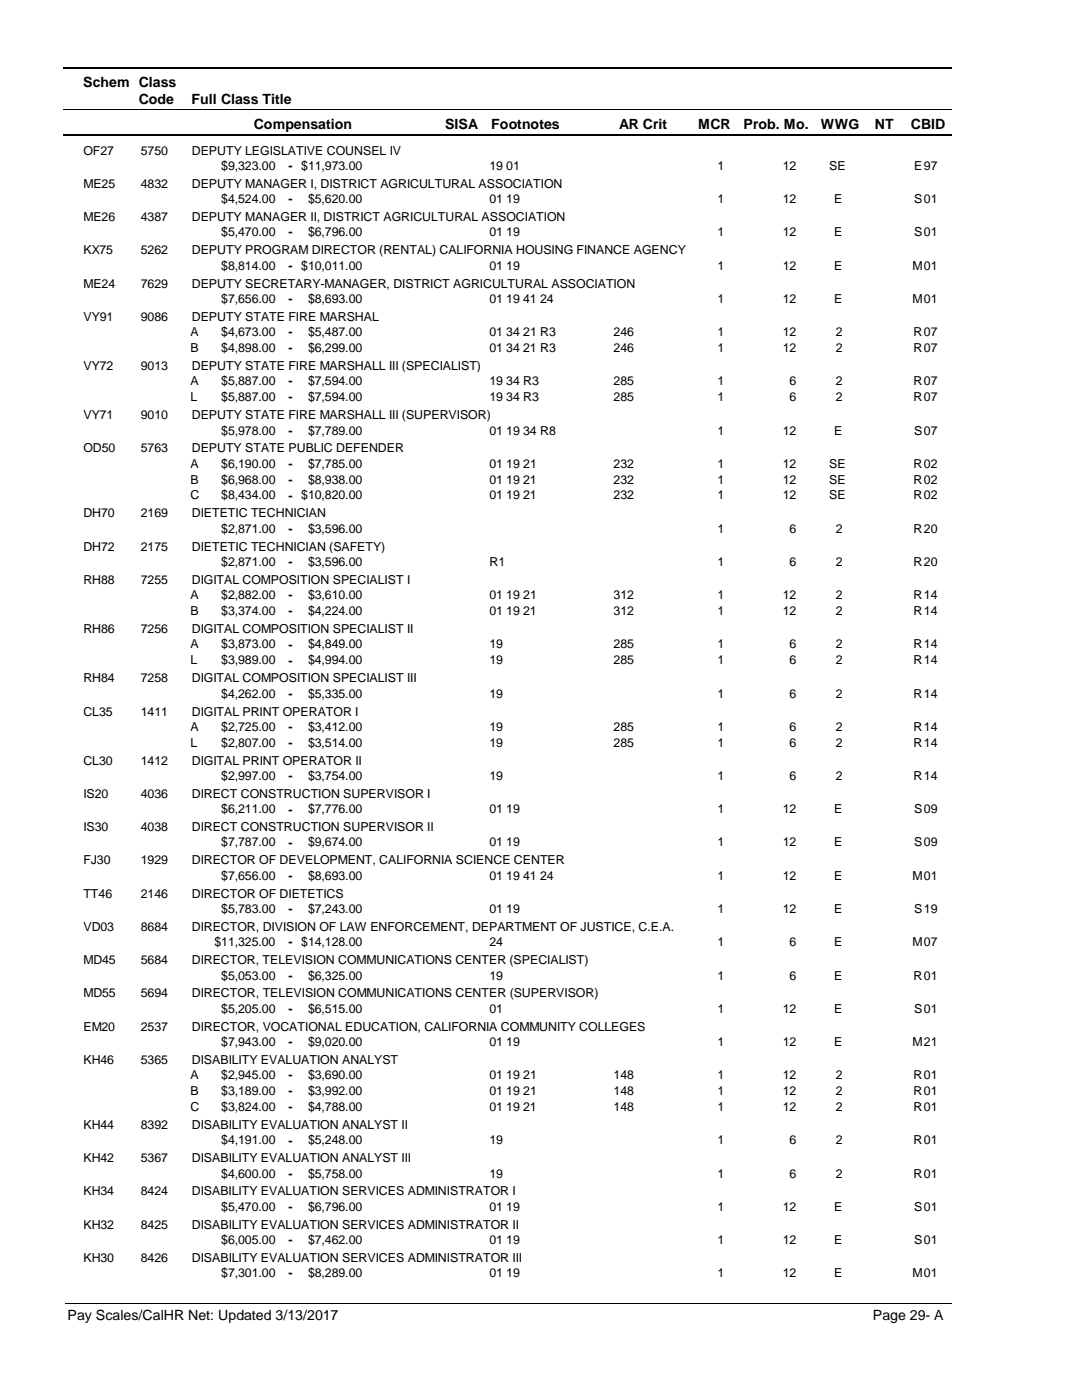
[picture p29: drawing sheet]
<svg xmlns="http://www.w3.org/2000/svg" width="216mm" height="279mm" viewBox="0 0 216 279" stroke-linecap="round" stroke-linejoin="round" font-family="sans-serif">
<defs><g id="words">
<g font-size="2.8">
<text x="16.6" y="17.3">Schem Class</text>
<text x="27.7" y="20.7">Code</text>
<text x="38.2" y="20.7">Full Class Title</text>
<text x="50.6" y="25.7">Compensation</text>
<text x="88.7" y="25.7">SISA</text>
<text x="98" y="25.7">Footnotes</text>
<text x="123.5" y="25.7">AR Crit</text>
<text x="139.2" y="25.7">MCR</text>
<text x="148.3" y="25.7">Prob. Mo.</text>
<text x="163.7" y="25.7">WWG</text>
<text x="174.5" y="25.7">NT</text>
<text x="181.6" y="25.7">CBID</text>
<text x="13.5" y="263.5">Pay Scales/CalHR Net: Updated 3/13/2017</text>
<text x="174.1" y="263.5">Page 29- A</text>
</g>
<g font-size="2.5">
<text x="16.6" y="30.8">OF27</text>
<text x="28.1" y="30.8">5750</text>
<text x="38.2" y="30.8">DEPUTY LEGISLATIVE COUNSEL IV</text>
<text x="44.1" y="33.9">$9,323.00</text>
<text x="57.5" y="33.9">-</text>
<text x="60.1" y="33.9">$11,973.00</text>
<text x="97.6" y="33.9">19 01</text>
<text x="143.1" y="33.9">1</text>
<text x="156.1" y="33.9">12</text>
<text x="165.4" y="33.9">SE</text>
<text x="182.3" y="33.9">E</text>
<text x="184.2" y="33.9">97</text>
<text x="16.6" y="37.5">ME25</text>
<text x="28.1" y="37.5">4832</text>
<text x="38.2" y="37.5">DEPUTY MANAGER I, DISTRICT AGRICULTURAL ASSOCIATION</text>
<text x="44.1" y="40.6">$4,524.00</text>
<text x="57.5" y="40.6">-</text>
<text x="61.4" y="40.6">$5,620.00</text>
<text x="97.6" y="40.6">01 19</text>
<text x="143.1" y="40.6">1</text>
<text x="156.1" y="40.6">12</text>
<text x="166.3" y="40.6">E</text>
<text x="182.3" y="40.6">S</text>
<text x="184.2" y="40.6">01</text>
<text x="16.6" y="44.1">ME26</text>
<text x="28.1" y="44.1">4387</text>
<text x="38.2" y="44.1">DEPUTY MANAGER II, DISTRICT AGRICULTURAL ASSOCIATION</text>
<text x="44.1" y="47.2">$5,470.00</text>
<text x="57.5" y="47.2">-</text>
<text x="61.4" y="47.2">$6,796.00</text>
<text x="97.6" y="47.2">01 19</text>
<text x="143.1" y="47.2">1</text>
<text x="156.1" y="47.2">12</text>
<text x="166.3" y="47.2">E</text>
<text x="182.3" y="47.2">S</text>
<text x="184.2" y="47.2">01</text>
<text x="16.6" y="50.7">KX75</text>
<text x="28.1" y="50.7">5262</text>
<text x="38.2" y="50.7">DEPUTY PROGRAM DIRECTOR (RENTAL) CALIFORNIA HOUSING FINANCE AGENCY</text>
<text x="44.1" y="53.8">$8,814.00</text>
<text x="57.5" y="53.9">-</text>
<text x="60.1" y="53.8">$10,011.00</text>
<text x="97.6" y="53.8">01 19</text>
<text x="143.1" y="53.8">1</text>
<text x="156.1" y="53.8">12</text>
<text x="166.3" y="53.8">E</text>
<text x="181.9" y="53.8">M</text>
<text x="184.2" y="53.8">01</text>
<text x="16.6" y="57.4">ME24</text>
<text x="28.1" y="57.4">7629</text>
<text x="38.2" y="57.4">DEPUTY SECRETARY-MANAGER, DISTRICT AGRICULTURAL ASSOCIATION</text>
<text x="16.6" y="64">VY91</text>
<text x="28.1" y="64">9086</text>
<text x="38.2" y="64">DEPUTY STATE FIRE MARSHAL</text>
<text x="44.1" y="60.5">$7,656.00</text>
<text x="57.5" y="60.5">-</text>
<text x="61.4" y="60.5">$8,693.00</text>
<text x="97.6" y="60.5">01 19 41 24</text>
<text x="143.1" y="60.5">1</text>
<text x="156.1" y="60.5">12</text>
<text x="166.3" y="60.5">E</text>
<text x="181.9" y="60.5">M</text>
<text x="184.2" y="60.5">01</text>
<text x="38" y="67.1">A</text>
<text x="38" y="70.2">B</text>
<text x="44.1" y="67.1">$4,673.00</text>
<text x="44.1" y="70.2">$4,898.00</text>
<text x="57.5" y="67.1">-</text>
<text x="57.5" y="70.3">-</text>
<text x="61.4" y="67.1">$5,487.00</text>
<text x="61.4" y="70.2">$6,299.00</text>
<text x="97.6" y="67.1">01 34 21 R3</text>
<text x="97.6" y="70.2">01 34 21 R3</text>
<text x="122.4" y="67.1">246</text>
<text x="122.4" y="70.2">246</text>
<text x="143.1" y="67.1">1</text>
<text x="143.1" y="70.2">1</text>
<text x="156.1" y="67.1">12</text>
<text x="156.1" y="70.2">12</text>
<text x="166.6" y="67.1">2</text>
<text x="166.6" y="70.2">2</text>
<text x="182.2" y="67.1">R</text>
<text x="182.2" y="70.2">R</text>
<text x="184.2" y="67.1">07</text>
<text x="184.2" y="70.2">07</text>
<text x="16.6" y="73.8">VY72</text>
<text x="28.1" y="73.8">9013</text>
<text x="38" y="76.9">A</text>
<text x="38.2" y="73.8">DEPUTY STATE FIRE MARSHALL III (SPECIALIST)</text>
<text x="44.1" y="76.9">$5,887.00</text>
<text x="57.5" y="76.9">-</text>
<text x="61.4" y="76.9">$7,594.00</text>
<text x="97.6" y="76.9">19 34 R3</text>
<text x="122.4" y="76.9">285</text>
<text x="143.1" y="76.9">1</text>
<text x="157.5" y="76.9">6</text>
<text x="166.6" y="76.9">2</text>
<text x="182.2" y="76.9">R</text>
<text x="184.2" y="76.9">07</text>
<text x="16.6" y="83.7">VY71</text>
<text x="28.1" y="83.7">9010</text>
<text x="38" y="80.1">L</text>
<text x="38.2" y="83.7">DEPUTY STATE FIRE MARSHALL III (SUPERVISOR)</text>
<text x="44.1" y="80.1">$5,887.00</text>
<text x="57.5" y="80.1">-</text>
<text x="61.4" y="80.1">$7,594.00</text>
<text x="97.6" y="80.1">19 34 R3</text>
<text x="122.4" y="80.1">285</text>
<text x="143.1" y="80.1">1</text>
<text x="157.5" y="80.1">6</text>
<text x="166.6" y="80.1">2</text>
<text x="182.2" y="80.1">R</text>
<text x="184.2" y="80.1">07</text>
<text x="44.1" y="86.7">$5,978.00</text>
<text x="57.5" y="86.8">-</text>
<text x="61.4" y="86.7">$7,789.00</text>
<text x="97.6" y="86.7">01 19 34 R8</text>
<text x="143.1" y="86.7">1</text>
<text x="156.1" y="86.7">12</text>
<text x="166.3" y="86.7">E</text>
<text x="182.3" y="86.7">S</text>
<text x="184.2" y="86.7">07</text>
<text x="16.6" y="90.3">OD50</text>
<text x="28.1" y="90.3">5763</text>
<text x="38" y="93.3">A</text>
<text x="38.2" y="90.3">DEPUTY STATE PUBLIC DEFENDER</text>
<text x="44.1" y="93.3">$6,190.00</text>
<text x="57.5" y="93.4">-</text>
<text x="61.4" y="93.3">$7,785.00</text>
<text x="97.6" y="93.3">01 19 21</text>
<text x="122.4" y="93.3">232</text>
<text x="143.1" y="93.3">1</text>
<text x="156.1" y="93.3">12</text>
<text x="165.4" y="93.3">SE</text>
<text x="182.2" y="93.3">R</text>
<text x="184.2" y="93.3">02</text>
<text x="38" y="96.5">B</text>
<text x="38" y="99.7">C</text>
<text x="44.1" y="96.5">$6,968.00</text>
<text x="44.1" y="99.7">$8,434.00</text>
<text x="57.5" y="96.6">-</text>
<text x="57.5" y="99.7">-</text>
<text x="60.1" y="99.7">$10,820.00</text>
<text x="61.4" y="96.5">$8,938.00</text>
<text x="97.6" y="96.5">01 19 21</text>
<text x="97.6" y="99.7">01 19 21</text>
<text x="122.4" y="96.5">232</text>
<text x="122.4" y="99.7">232</text>
<text x="143.1" y="96.5">1</text>
<text x="143.1" y="99.7">1</text>
<text x="156.1" y="96.5">12</text>
<text x="156.1" y="99.7">12</text>
<text x="165.4" y="96.5">SE</text>
<text x="165.4" y="99.7">SE</text>
<text x="182.2" y="96.5">R</text>
<text x="182.2" y="99.7">R</text>
<text x="184.2" y="96.5">02</text>
<text x="184.2" y="99.7">02</text>
<text x="16.6" y="103.3">DH70</text>
<text x="28.1" y="103.3">2169</text>
<text x="38.2" y="103.3">DIETETIC TECHNICIAN</text>
<text x="44.1" y="106.3">$2,871.00</text>
<text x="57.5" y="106.4">-</text>
<text x="61.4" y="106.3">$3,596.00</text>
<text x="143.1" y="106.3">1</text>
<text x="157.5" y="106.3">6</text>
<text x="166.6" y="106.3">2</text>
<text x="182.2" y="106.3">R</text>
<text x="184.2" y="106.3">20</text>
<text x="16.6" y="109.9">DH72</text>
<text x="28.1" y="109.9">2175</text>
<text x="38.2" y="109.9">DIETETIC TECHNICIAN (SAFETY)</text>
<text x="44.1" y="113">$2,871.00</text>
<text x="57.5" y="113">-</text>
<text x="61.4" y="113">$3,596.00</text>
<text x="97.6" y="113">R1</text>
<text x="143.1" y="113">1</text>
<text x="157.5" y="113">6</text>
<text x="166.6" y="113">2</text>
<text x="182.2" y="113">R</text>
<text x="184.2" y="113">20</text>
<text x="16.6" y="116.6">RH88</text>
<text x="28.1" y="116.6">7255</text>
<text x="38" y="119.6">A</text>
<text x="38.2" y="116.6">DIGITAL COMPOSITION SPECIALIST I</text>
<text x="44.1" y="119.6">$2,882.00</text>
<text x="57.5" y="119.6">-</text>
<text x="61.4" y="119.6">$3,610.00</text>
<text x="97.6" y="119.6">01 19 21</text>
<text x="122.4" y="119.6">312</text>
<text x="143.1" y="119.6">1</text>
<text x="156.1" y="119.6">12</text>
<text x="166.6" y="119.6">2</text>
<text x="182.2" y="119.6">R</text>
<text x="184.2" y="119.6">14</text>
<text x="38" y="122.8">B</text>
<text x="44.1" y="122.8">$3,374.00</text>
<text x="57.5" y="122.8">-</text>
<text x="61.4" y="122.8">$4,224.00</text>
<text x="97.6" y="122.8">01 19 21</text>
<text x="122.4" y="122.8">312</text>
<text x="143.1" y="122.8">1</text>
<text x="156.1" y="122.8">12</text>
<text x="166.6" y="122.8">2</text>
<text x="182.2" y="122.8">R</text>
<text x="184.2" y="122.8">14</text>
<text x="16.6" y="126.4">RH86</text>
<text x="28.1" y="126.4">7256</text>
<text x="38" y="129.4">A</text>
<text x="38.2" y="126.4">DIGITAL COMPOSITION SPECIALIST II</text>
<text x="44.1" y="129.4">$3,873.00</text>
<text x="57.5" y="129.5">-</text>
<text x="61.4" y="129.4">$4,849.00</text>
<text x="97.6" y="129.4">19</text>
<text x="122.4" y="129.4">285</text>
<text x="143.1" y="129.4">1</text>
<text x="157.5" y="129.4">6</text>
<text x="166.6" y="129.4">2</text>
<text x="182.2" y="129.4">R</text>
<text x="184.2" y="129.4">14</text>
<text x="16.6" y="136.2">RH84</text>
<text x="28.1" y="136.2">7258</text>
<text x="38" y="132.6">L</text>
<text x="38.2" y="136.2">DIGITAL COMPOSITION SPECIALIST III</text>
<text x="44.1" y="132.6">$3,989.00</text>
<text x="57.5" y="132.6">-</text>
<text x="61.4" y="132.6">$4,994.00</text>
<text x="97.6" y="132.6">19</text>
<text x="122.4" y="132.6">285</text>
<text x="143.1" y="132.6">1</text>
<text x="157.5" y="132.6">6</text>
<text x="166.6" y="132.6">2</text>
<text x="182.2" y="132.6">R</text>
<text x="184.2" y="132.6">14</text>
<text x="16.6" y="142.8">CL35</text>
<text x="28.1" y="142.8">1411</text>
<text x="38.2" y="142.8">DIGITAL PRINT OPERATOR I</text>
<text x="44.1" y="139.2">$4,262.00</text>
<text x="57.5" y="139.3">-</text>
<text x="61.4" y="139.2">$5,335.00</text>
<text x="97.6" y="139.2">19</text>
<text x="143.1" y="139.2">1</text>
<text x="157.5" y="139.2">6</text>
<text x="166.6" y="139.2">2</text>
<text x="182.2" y="139.2">R</text>
<text x="184.2" y="139.2">14</text>
<text x="38" y="145.9">A</text>
<text x="38" y="149">L</text>
<text x="44.1" y="145.9">$2,725.00</text>
<text x="44.1" y="149">$2,807.00</text>
<text x="57.5" y="145.9">-</text>
<text x="57.5" y="149.1">-</text>
<text x="61.4" y="145.9">$3,412.00</text>
<text x="61.4" y="149">$3,514.00</text>
<text x="97.6" y="145.9">19</text>
<text x="97.6" y="149">19</text>
<text x="122.4" y="145.9">285</text>
<text x="122.4" y="149">285</text>
<text x="143.1" y="145.9">1</text>
<text x="143.1" y="149">1</text>
<text x="157.5" y="145.9">6</text>
<text x="157.5" y="149">6</text>
<text x="166.6" y="145.9">2</text>
<text x="166.6" y="149">2</text>
<text x="182.2" y="145.9">R</text>
<text x="182.2" y="149">R</text>
<text x="184.2" y="145.9">14</text>
<text x="184.2" y="149">14</text>
<text x="16.6" y="152.6">CL30</text>
<text x="28.1" y="152.6">1412</text>
<text x="38.2" y="152.6">DIGITAL PRINT OPERATOR II</text>
<text x="44.1" y="155.7">$2,997.00</text>
<text x="57.5" y="155.7">-</text>
<text x="61.4" y="155.7">$3,754.00</text>
<text x="97.6" y="155.7">19</text>
<text x="143.1" y="155.7">1</text>
<text x="157.5" y="155.7">6</text>
<text x="166.6" y="155.7">2</text>
<text x="182.2" y="155.7">R</text>
<text x="184.2" y="155.7">14</text>
<text x="16.6" y="159.3">IS20</text>
<text x="28.1" y="159.3">4036</text>
<text x="38.2" y="159.3">DIRECT CONSTRUCTION SUPERVISOR I</text>
<text x="16.6" y="165.9">IS30</text>
<text x="28.1" y="165.9">4038</text>
<text x="38.2" y="165.9">DIRECT CONSTRUCTION SUPERVISOR II</text>
<text x="44.1" y="162.3">$6,211.00</text>
<text x="57.5" y="162.4">-</text>
<text x="61.4" y="162.3">$7,776.00</text>
<text x="97.6" y="162.3">01 19</text>
<text x="143.1" y="162.3">1</text>
<text x="156.1" y="162.3">12</text>
<text x="166.3" y="162.3">E</text>
<text x="182.3" y="162.3">S</text>
<text x="184.2" y="162.3">09</text>
<text x="16.6" y="172.5">FJ30</text>
<text x="28.1" y="172.5">1929</text>
<text x="38.2" y="172.5">DIRECTOR OF DEVELOPMENT, CALIFORNIA SCIENCE CENTER</text>
<text x="44.1" y="168.9">$7,787.00</text>
<text x="57.5" y="169">-</text>
<text x="61.4" y="168.9">$9,674.00</text>
<text x="97.6" y="168.9">01 19</text>
<text x="143.1" y="168.9">1</text>
<text x="156.1" y="168.9">12</text>
<text x="166.3" y="168.9">E</text>
<text x="182.3" y="168.9">S</text>
<text x="184.2" y="168.9">09</text>
<text x="16.6" y="179.2">TT46</text>
<text x="28.1" y="179.2">2146</text>
<text x="38.2" y="179.2">DIRECTOR OF DIETETICS</text>
<text x="44.1" y="175.6">$7,656.00</text>
<text x="57.5" y="175.6">-</text>
<text x="61.4" y="175.6">$8,693.00</text>
<text x="97.6" y="175.6">01 19 41 24</text>
<text x="143.1" y="175.6">1</text>
<text x="156.1" y="175.6">12</text>
<text x="166.3" y="175.6">E</text>
<text x="181.9" y="175.6">M</text>
<text x="184.2" y="175.6">01</text>
<text x="16.6" y="185.8">VD03</text>
<text x="28.1" y="185.8">8684</text>
<text x="38.2" y="185.8">DIRECTOR, DIVISION OF LAW ENFORCEMENT, DEPARTMENT OF JUSTICE, C.E.A.</text>
<text x="44.1" y="182.2">$5,783.00</text>
<text x="57.5" y="182.3">-</text>
<text x="61.4" y="182.2">$7,243.00</text>
<text x="97.6" y="182.2">01 19</text>
<text x="143.1" y="182.2">1</text>
<text x="156.1" y="182.2">12</text>
<text x="166.3" y="182.2">E</text>
<text x="182.3" y="182.2">S</text>
<text x="184.2" y="182.2">19</text>
<text x="42.8" y="188.9">$11,325.00</text>
<text x="57.5" y="188.9">-</text>
<text x="60.1" y="188.9">$14,128.00</text>
<text x="97.6" y="188.9">24</text>
<text x="143.1" y="188.9">1</text>
<text x="157.5" y="188.9">6</text>
<text x="166.3" y="188.9">E</text>
<text x="181.9" y="188.9">M</text>
<text x="184.2" y="188.9">07</text>
<text x="16.6" y="192.4">MD45</text>
<text x="28.1" y="192.4">5684</text>
<text x="38.2" y="192.4">DIRECTOR, TELEVISION COMMUNICATIONS CENTER (SPECIALIST)</text>
<text x="44.1" y="195.5">$5,053.00</text>
<text x="57.5" y="195.5">-</text>
<text x="61.4" y="195.5">$6,325.00</text>
<text x="97.6" y="195.5">19</text>
<text x="143.1" y="195.5">1</text>
<text x="157.5" y="195.5">6</text>
<text x="166.3" y="195.5">E</text>
<text x="182.2" y="195.5">R</text>
<text x="184.2" y="195.5">01</text>
<text x="16.6" y="199.1">MD55</text>
<text x="28.1" y="199.1">5694</text>
<text x="38.2" y="199.1">DIRECTOR, TELEVISION COMMUNICATIONS CENTER (SUPERVISOR)</text>
<text x="44.1" y="202.2">$5,205.00</text>
<text x="57.5" y="202.2">-</text>
<text x="61.4" y="202.2">$6,515.00</text>
<text x="97.6" y="202.2">01</text>
<text x="143.1" y="202.2">1</text>
<text x="156.1" y="202.2">12</text>
<text x="166.3" y="202.2">E</text>
<text x="182.3" y="202.2">S</text>
<text x="184.2" y="202.2">01</text>
<text x="16.6" y="205.7">EM20</text>
<text x="28.1" y="205.7">2537</text>
<text x="38.2" y="205.7">DIRECTOR, VOCATIONAL EDUCATION, CALIFORNIA COMMUNITY COLLEGES</text>
<text x="44.1" y="208.8">$7,943.00</text>
<text x="57.5" y="208.8">-</text>
<text x="61.4" y="208.8">$9,020.00</text>
<text x="97.6" y="208.8">01 19</text>
<text x="143.1" y="208.8">1</text>
<text x="156.1" y="208.8">12</text>
<text x="166.3" y="208.8">E</text>
<text x="181.9" y="208.8">M</text>
<text x="184.2" y="208.8">21</text>
<text x="16.6" y="212.3">KH46</text>
<text x="28.1" y="212.3">5365</text>
<text x="38" y="215.4">A</text>
<text x="38.2" y="212.3">DISABILITY EVALUATION ANALYST</text>
<text x="44.1" y="215.4">$2,945.00</text>
<text x="57.5" y="215.4">-</text>
<text x="61.4" y="215.4">$3,690.00</text>
<text x="97.6" y="215.4">01 19 21</text>
<text x="122.4" y="215.4">148</text>
<text x="143.1" y="215.4">1</text>
<text x="156.1" y="215.4">12</text>
<text x="166.6" y="215.4">2</text>
<text x="182.2" y="215.4">R</text>
<text x="184.2" y="215.4">01</text>
<text x="38" y="218.6">B</text>
<text x="38" y="221.8">C</text>
<text x="44.1" y="218.6">$3,189.00</text>
<text x="44.1" y="221.8">$3,824.00</text>
<text x="57.5" y="218.6">-</text>
<text x="57.5" y="221.8">-</text>
<text x="61.4" y="218.6">$3,992.00</text>
<text x="61.4" y="221.8">$4,788.00</text>
<text x="97.6" y="218.6">01 19 21</text>
<text x="97.6" y="221.8">01 19 21</text>
<text x="122.4" y="218.6">148</text>
<text x="122.4" y="221.8">148</text>
<text x="143.1" y="218.6">1</text>
<text x="143.1" y="221.8">1</text>
<text x="156.1" y="218.6">12</text>
<text x="156.1" y="221.8">12</text>
<text x="166.6" y="218.6">2</text>
<text x="166.6" y="221.8">2</text>
<text x="182.2" y="218.6">R</text>
<text x="182.2" y="221.8">R</text>
<text x="184.2" y="218.6">01</text>
<text x="184.2" y="221.8">01</text>
<text x="16.6" y="225.3">KH44</text>
<text x="28.1" y="225.3">8392</text>
<text x="38.2" y="225.3">DISABILITY EVALUATION ANALYST II</text>
<text x="16.6" y="232">KH42</text>
<text x="28.1" y="232">5367</text>
<text x="38.2" y="232">DISABILITY EVALUATION ANALYST III</text>
<text x="44.1" y="228.4">$4,191.00</text>
<text x="57.5" y="228.5">-</text>
<text x="61.4" y="228.4">$5,248.00</text>
<text x="97.6" y="228.4">19</text>
<text x="143.1" y="228.4">1</text>
<text x="157.5" y="228.4">6</text>
<text x="166.6" y="228.4">2</text>
<text x="182.2" y="228.4">R</text>
<text x="184.2" y="228.4">01</text>
<text x="16.6" y="238.6">KH34</text>
<text x="28.1" y="238.6">8424</text>
<text x="38.2" y="238.6">DISABILITY EVALUATION SERVICES ADMINISTRATOR I</text>
<text x="44.1" y="235">$4,600.00</text>
<text x="57.5" y="235.1">-</text>
<text x="61.4" y="235">$5,758.00</text>
<text x="97.6" y="235">19</text>
<text x="143.1" y="235">1</text>
<text x="157.5" y="235">6</text>
<text x="166.6" y="235">2</text>
<text x="182.2" y="235">R</text>
<text x="184.2" y="235">01</text>
<text x="16.6" y="245.3">KH32</text>
<text x="28.1" y="245.3">8425</text>
<text x="38.2" y="245.3">DISABILITY EVALUATION SERVICES ADMINISTRATOR II</text>
<text x="44.1" y="241.7">$5,470.00</text>
<text x="57.5" y="241.7">-</text>
<text x="61.4" y="241.7">$6,796.00</text>
<text x="97.6" y="241.7">01 19</text>
<text x="143.1" y="241.7">1</text>
<text x="156.1" y="241.7">12</text>
<text x="166.3" y="241.7">E</text>
<text x="182.3" y="241.7">S</text>
<text x="184.2" y="241.7">01</text>
<text x="16.6" y="251.9">KH30</text>
<text x="28.1" y="251.9">8426</text>
<text x="38.2" y="251.9">DISABILITY EVALUATION SERVICES ADMINISTRATOR III</text>
<text x="44.1" y="248.3">$6,005.00</text>
<text x="57.5" y="248.4">-</text>
<text x="61.4" y="248.3">$7,462.00</text>
<text x="97.6" y="248.3">01 19</text>
<text x="143.1" y="248.3">1</text>
<text x="156.1" y="248.3">12</text>
<text x="166.3" y="248.3">E</text>
<text x="182.3" y="248.3">S</text>
<text x="184.2" y="248.3">01</text>
<text x="44.1" y="254.9">$7,301.00</text>
<text x="57.5" y="255">-</text>
<text x="61.4" y="254.9">$8,289.00</text>
<text x="97.6" y="254.9">01 19</text>
<text x="143.1" y="254.9">1</text>
<text x="156.1" y="254.9">12</text>
<text x="166.3" y="254.9">E</text>
<text x="181.9" y="254.9">M</text>
<text x="184.2" y="254.9">01</text>
</g>
</g></defs>
<path d="M12.7 13.5h177.1" fill="none" stroke="#000" stroke-width=".36"/>
<path d="M12.7 21.9h177.1" fill="none" stroke="#000" stroke-width=".2"/>
<path d="M12.7 27h177.1" fill="none" stroke="#000" stroke-width=".35"/>
<g fill="#fff">
<path d="M40.4 31.3h16.2v3h-16.2z" fill-rule="evenodd"/>
<path d="M183.9 31.3h4.1v3h-4.1z" fill-rule="evenodd"/>
<path d="M40.4 37.9h16.2v3h-16.2z" fill-rule="evenodd"/>
<path d="M183.9 37.9h4.1v3h-4.1z" fill-rule="evenodd"/>
<path d="M40.4 44.6h16.2v2.9h-16.2z" fill-rule="evenodd"/>
<path d="M183.9 44.6h4.1v2.9h-4.1z" fill-rule="evenodd"/>
<path d="M40.4 51.2h16.2v3h-16.2z" fill-rule="evenodd"/>
<path d="M183.9 51.2h4.1v3h-4.1z" fill-rule="evenodd"/>
<path d="M40.4 57.8h16.2v3h-16.2z" fill-rule="evenodd"/>
<path d="M183.9 57.8h4.1v3h-4.1z" fill-rule="evenodd"/>
<path d="M40.4 64.5h16.2v2.9h-16.2z" fill-rule="evenodd"/>
<path d="M183.9 64.5h4.1v2.9h-4.1z" fill-rule="evenodd"/>
<path d="M40.4 67.6h16.2v3h-16.2z" fill-rule="evenodd"/>
<path d="M183.9 67.6h4.1v3h-4.1z" fill-rule="evenodd"/>
<path d="M40.4 74.3h16.2v3h-16.2z" fill-rule="evenodd"/>
<path d="M183.9 74.3h4.1v3h-4.1z" fill-rule="evenodd"/>
<path d="M40.4 77.5h16.2v2.9h-16.2z" fill-rule="evenodd"/>
<path d="M183.9 77.5h4.1v2.9h-4.1z" fill-rule="evenodd"/>
<path d="M40.4 84.1h16.2v3h-16.2z" fill-rule="evenodd"/>
<path d="M183.9 84.1h4.1v3h-4.1z" fill-rule="evenodd"/>
<path d="M40.4 90.7h16.2v3h-16.2z" fill-rule="evenodd"/>
<path d="M183.9 90.7h4.1v3h-4.1z" fill-rule="evenodd"/>
<path d="M40.4 93.9h16.2v3h-16.2z" fill-rule="evenodd"/>
<path d="M183.9 93.9h4.1v3h-4.1z" fill-rule="evenodd"/>
<path d="M40.4 97.1h16.2v3h-16.2z" fill-rule="evenodd"/>
<path d="M183.9 97.1h4.1v3h-4.1z" fill-rule="evenodd"/>
<path d="M40.4 103.7h16.2v3h-16.2z" fill-rule="evenodd"/>
<path d="M183.9 103.7h4.1v3h-4.1z" fill-rule="evenodd"/>
<path d="M40.4 110.4h16.2v3h-16.2z" fill-rule="evenodd"/>
<path d="M183.9 110.4h4.1v3h-4.1z" fill-rule="evenodd"/>
<path d="M40.4 117h16.2v3h-16.2z" fill-rule="evenodd"/>
<path d="M183.9 117h4.1v3h-4.1z" fill-rule="evenodd"/>
<path d="M40.4 120.2h16.2v2.9h-16.2z" fill-rule="evenodd"/>
<path d="M183.9 120.2h4.1v2.9h-4.1z" fill-rule="evenodd"/>
<path d="M40.4 126.8h16.2v3h-16.2z" fill-rule="evenodd"/>
<path d="M183.9 126.8h4.1v3h-4.1z" fill-rule="evenodd"/>
<path d="M40.4 130h16.2v3h-16.2z" fill-rule="evenodd"/>
<path d="M183.9 130h4.1v3h-4.1z" fill-rule="evenodd"/>
<path d="M40.4 136.6h16.2v3h-16.2z" fill-rule="evenodd"/>
<path d="M183.9 136.6h4.1v3h-4.1z" fill-rule="evenodd"/>
<path d="M40.4 143.2h16.2v3h-16.2z" fill-rule="evenodd"/>
<path d="M183.9 143.2h4.1v3h-4.1z" fill-rule="evenodd"/>
<path d="M40.4 146.4h16.2v3h-16.2z" fill-rule="evenodd"/>
<path d="M183.9 146.4h4.1v3h-4.1z" fill-rule="evenodd"/>
<path d="M40.4 153.1h16.2v3h-16.2z" fill-rule="evenodd"/>
<path d="M183.9 153.1h4.1v3h-4.1z" fill-rule="evenodd"/>
<path d="M40.4 159.7h16.2v3h-16.2z" fill-rule="evenodd"/>
<path d="M183.9 159.7h4.1v3h-4.1z" fill-rule="evenodd"/>
<path d="M40.4 166.3h16.2v3h-16.2z" fill-rule="evenodd"/>
<path d="M183.9 166.3h4.1v3h-4.1z" fill-rule="evenodd"/>
<path d="M40.4 173h16.2v3h-16.2z" fill-rule="evenodd"/>
<path d="M183.9 173h4.1v3h-4.1z" fill-rule="evenodd"/>
<path d="M40.4 179.6h16.2v3h-16.2z" fill-rule="evenodd"/>
<path d="M183.9 179.6h4.1v3h-4.1z" fill-rule="evenodd"/>
<path d="M40.4 186.2h16.2v3h-16.2z" fill-rule="evenodd"/>
<path d="M183.9 186.2h4.1v3h-4.1z" fill-rule="evenodd"/>
<path d="M40.4 192.9h16.2v3h-16.2z" fill-rule="evenodd"/>
<path d="M183.9 192.9h4.1v3h-4.1z" fill-rule="evenodd"/>
<path d="M40.4 199.5h16.2v3h-16.2z" fill-rule="evenodd"/>
<path d="M183.9 199.5h4.1v3h-4.1z" fill-rule="evenodd"/>
<path d="M40.4 206.1h16.2v3h-16.2z" fill-rule="evenodd"/>
<path d="M183.9 206.1h4.1v3h-4.1z" fill-rule="evenodd"/>
<path d="M40.4 212.8h16.2v3h-16.2z" fill-rule="evenodd"/>
<path d="M183.9 212.8h4.1v3h-4.1z" fill-rule="evenodd"/>
<path d="M40.4 216h16.2v3h-16.2z" fill-rule="evenodd"/>
<path d="M183.9 216h4.1v3h-4.1z" fill-rule="evenodd"/>
<path d="M40.4 219.2h16.2v2.9h-16.2z" fill-rule="evenodd"/>
<path d="M183.9 219.2h4.1v2.9h-4.1z" fill-rule="evenodd"/>
<path d="M40.4 225.8h16.2v3h-16.2z" fill-rule="evenodd"/>
<path d="M183.9 225.8h4.1v3h-4.1z" fill-rule="evenodd"/>
<path d="M40.4 232.4h16.2v3h-16.2z" fill-rule="evenodd"/>
<path d="M183.9 232.4h4.1v3h-4.1z" fill-rule="evenodd"/>
<path d="M40.4 239.1h16.2v2.9h-16.2z" fill-rule="evenodd"/>
<path d="M183.9 239.1h4.1v2.9h-4.1z" fill-rule="evenodd"/>
<path d="M40.4 245.7h16.2v3h-16.2z" fill-rule="evenodd"/>
<path d="M183.9 245.7h4.1v3h-4.1z" fill-rule="evenodd"/>
<path d="M40.4 252.3h16.2v3h-16.2z" fill-rule="evenodd"/>
<path d="M183.9 252.3h4.1v3h-4.1z" fill-rule="evenodd"/>
</g>
<path d="M13.1 260.1h176.7" fill="none" stroke="#000" stroke-width=".2"/>
<use href="#words"/>
</svg>
